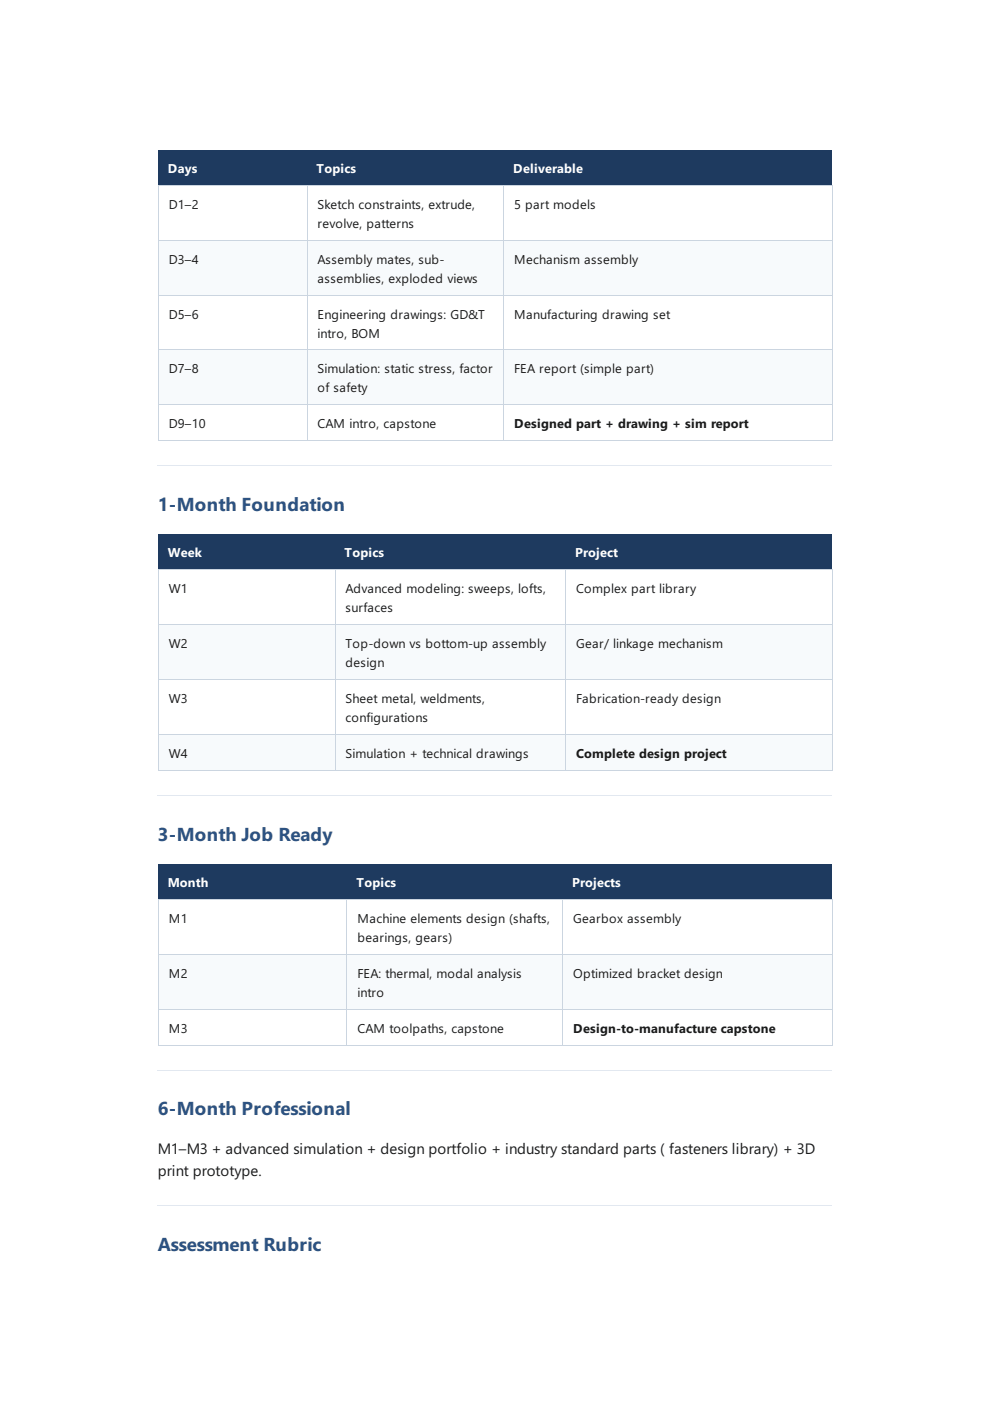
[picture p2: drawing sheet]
<svg xmlns="http://www.w3.org/2000/svg" width="210mm" height="297mm" viewBox="0 0 210 297" stroke-linecap="round" stroke-linejoin="round" font-family="sans-serif">
<defs><g id="words">
<g font-size="5.3" fill="#2c5282">
<text x="33.4" y="108.4">1-Month Foundation</text>
<text x="33.4" y="178.3">3-Month Job Ready</text>
<text x="33.4" y="236.5">6-Month Professional</text>
<text x="33.4" y="265.3">Assessment Rubric</text>
</g>
<g font-size="4.2" fill="#1a1a1a">
<text x="33.4" y="244.8">M1–M3 + advanced simulation + design portfolio + industry standard parts ( fasteners library) + 3D</text>
<text x="33.4" y="249.4">print prototype.</text>
</g>
<g font-size="3.6" fill="#fff">
<text x="35.6" y="36.6">Days</text>
<text x="67.1" y="36.6">Topics</text>
<text x="108.8" y="36.6">Deliverable</text>
<text x="35.6" y="118.1">Week</text>
<text x="73" y="118.1">Topics</text>
<text x="122" y="118.1">Project</text>
<text x="35.6" y="188">Month</text>
<text x="75.6" y="188">Topics</text>
<text x="121.3" y="188">Projects</text>
</g>
<g font-size="3.6" fill="#1a1a1a">
<text x="35.8" y="44.2">D1–2</text>
<text x="67.3" y="44.2">Sketch constraints, extrude,</text>
<text x="109" y="44.2">5 part models</text>
<text x="67.3" y="48.3">revolve, patterns</text>
<text x="35.8" y="55.9">D3–4</text>
<text x="67.3" y="55.9">Assembly mates, sub-</text>
<text x="67.3" y="59.9">assemblies, exploded views</text>
<text x="109" y="55.9">Mechanism assembly</text>
<text x="35.8" y="67.5">D5–6</text>
<text x="67.3" y="67.5">Engineering drawings: GD&amp;T</text>
<text x="67.3" y="71.6">intro, BOM</text>
<text x="109" y="67.5">Manufacturing drawing set</text>
<text x="35.8" y="79.2">D7–8</text>
<text x="67.3" y="79.2">Simulation: static stress, factor</text>
<text x="67.3" y="83.2">of safety</text>
<text x="109" y="79.2">FEA report (simple part)</text>
<text x="35.8" y="90.8">D9–10</text>
<text x="67.3" y="90.8">CAM intro, capstone</text>
<text x="109" y="90.8">Designed part + drawing + sim report</text>
<text x="35.8" y="125.8">W1</text>
<text x="73.3" y="125.8">Advanced modeling: sweeps, lofts,</text>
<text x="122.2" y="125.8">Complex part library</text>
<text x="73.3" y="129.8">surfaces</text>
<text x="35.8" y="137.4">W2</text>
<text x="73.3" y="137.4">Top-down vs bottom-up assembly</text>
<text x="122.2" y="137.4">Gear/ linkage mechanism</text>
<text x="73.3" y="141.4">design</text>
<text x="35.8" y="149.1">W3</text>
<text x="73.3" y="149.1">Sheet metal, weldments,</text>
<text x="122.2" y="149.1">Fabrication-ready design</text>
<text x="73.3" y="153.1">configurations</text>
<text x="35.8" y="160.7">W4</text>
<text x="73.3" y="160.7">Simulation + technical drawings</text>
<text x="122.2" y="160.7">Complete design project</text>
<text x="35.8" y="195.6">M1</text>
<text x="75.8" y="195.6">Machine elements design (shafts,</text>
<text x="121.5" y="195.6">Gearbox assembly</text>
<text x="75.8" y="199.7">bearings, gears)</text>
<text x="35.8" y="207.3">M2</text>
<text x="75.8" y="207.3">FEA: thermal, modal analysis</text>
<text x="121.5" y="207.3">Optimized bracket design</text>
<text x="75.8" y="211.3">intro</text>
<text x="35.8" y="218.9">M3</text>
<text x="75.8" y="218.9">CAM toolpaths, capstone</text>
<text x="121.5" y="218.9">Design-to-manufacture capstone</text>
</g>
</g></defs>
<g fill="#1e3a5f">
<path d="M33.4 31.8h31.6v7.4h-31.6z"/>
<path d="M65 31.8h41.7v7.4h-41.7z"/>
<path d="M106.7 31.8h69.7v7.4h-69.7z"/>
</g>
<g fill="#f7fafc">
<path d="M33.4 50.8h31.6v11.7h-31.6z"/>
<path d="M65 50.8h41.7v11.7h-41.7z"/>
<path d="M106.7 50.8h69.7v11.7h-69.7z"/>
<path d="M33.4 74.1h31.6v11.6h-31.6z"/>
<path d="M65 74.1h41.7v11.6h-41.7z"/>
<path d="M106.7 74.1h69.7v11.6h-69.7z"/>
</g>
<path d="M33.4 39.3h143.2M33.5 39.2v54.4M65.1 39.2v54.4M106.8 39.2v54.4M176.5 39.2v54.4M33.4 50.9h143.2M33.4 62.6h143.2M33.4 74.2h143.2M33.4 85.9h143.2M33.4 93.5h143.2" fill="none" stroke="#cbd5e0" stroke-width=".21"/>
<path d="M33.4 98.8h143" fill="none" stroke="#e2e8f0" stroke-width=".21"/>
<g fill="#1e3a5f">
<path d="M33.4 113.3h37.5v7.4h-37.5z"/>
<path d="M70.9 113.3h48.9v7.4h-48.9z"/>
<path d="M119.8 113.3h56.6v7.4h-56.6z"/>
</g>
<g fill="#f7fafc">
<path d="M33.4 132.3h37.5v11.7h-37.5z"/>
<path d="M70.9 132.3h48.9v11.7h-48.9z"/>
<path d="M119.8 132.3h56.6v11.7h-56.6z"/>
<path d="M33.4 155.6h37.5v7.6h-37.5z"/>
<path d="M70.9 155.6h48.9v7.6h-48.9z"/>
<path d="M119.8 155.6h56.6v7.6h-56.6z"/>
</g>
<path d="M33.4 120.8h143.2M33.4 132.4h143.2M33.5 120.7v42.8M71 120.7v42.8M119.9 120.7v42.8M176.5 120.7v42.8M33.4 144.1h143.2M33.4 155.7h143.2M33.4 163.3h143.2" fill="none" stroke="#cbd5e0" stroke-width=".21"/>
<path d="M33.4 168.6h143" fill="none" stroke="#e2e8f0" stroke-width=".21"/>
<g fill="#1e3a5f">
<path d="M33.4 183.1h40.1v7.5h-40.1z"/>
<path d="M73.5 183.1h45.7v7.5h-45.7z"/>
<path d="M119.2 183.1h57.2v7.5h-57.2z"/>
</g>
<g fill="#f7fafc">
<path d="M33.4 202.2h40.1v11.6h-40.1z"/>
<path d="M73.5 202.2h45.7v11.6h-45.7z"/>
<path d="M119.2 202.2h57.2v11.6h-57.2z"/>
</g>
<path d="M33.4 190.7h143.2M33.5 190.6v31.1M73.6 190.6v31.1M119.3 190.6v31.1M176.5 190.6v31.1M33.4 202.3h143.2M33.4 214h143.2M33.4 221.6h143.2" fill="none" stroke="#cbd5e0" stroke-width=".21"/>
<path d="M33.4 226.9h143M33.4 255.7h143" fill="none" stroke="#e2e8f0" stroke-width=".21"/>
<use href="#words"/>
</svg>
